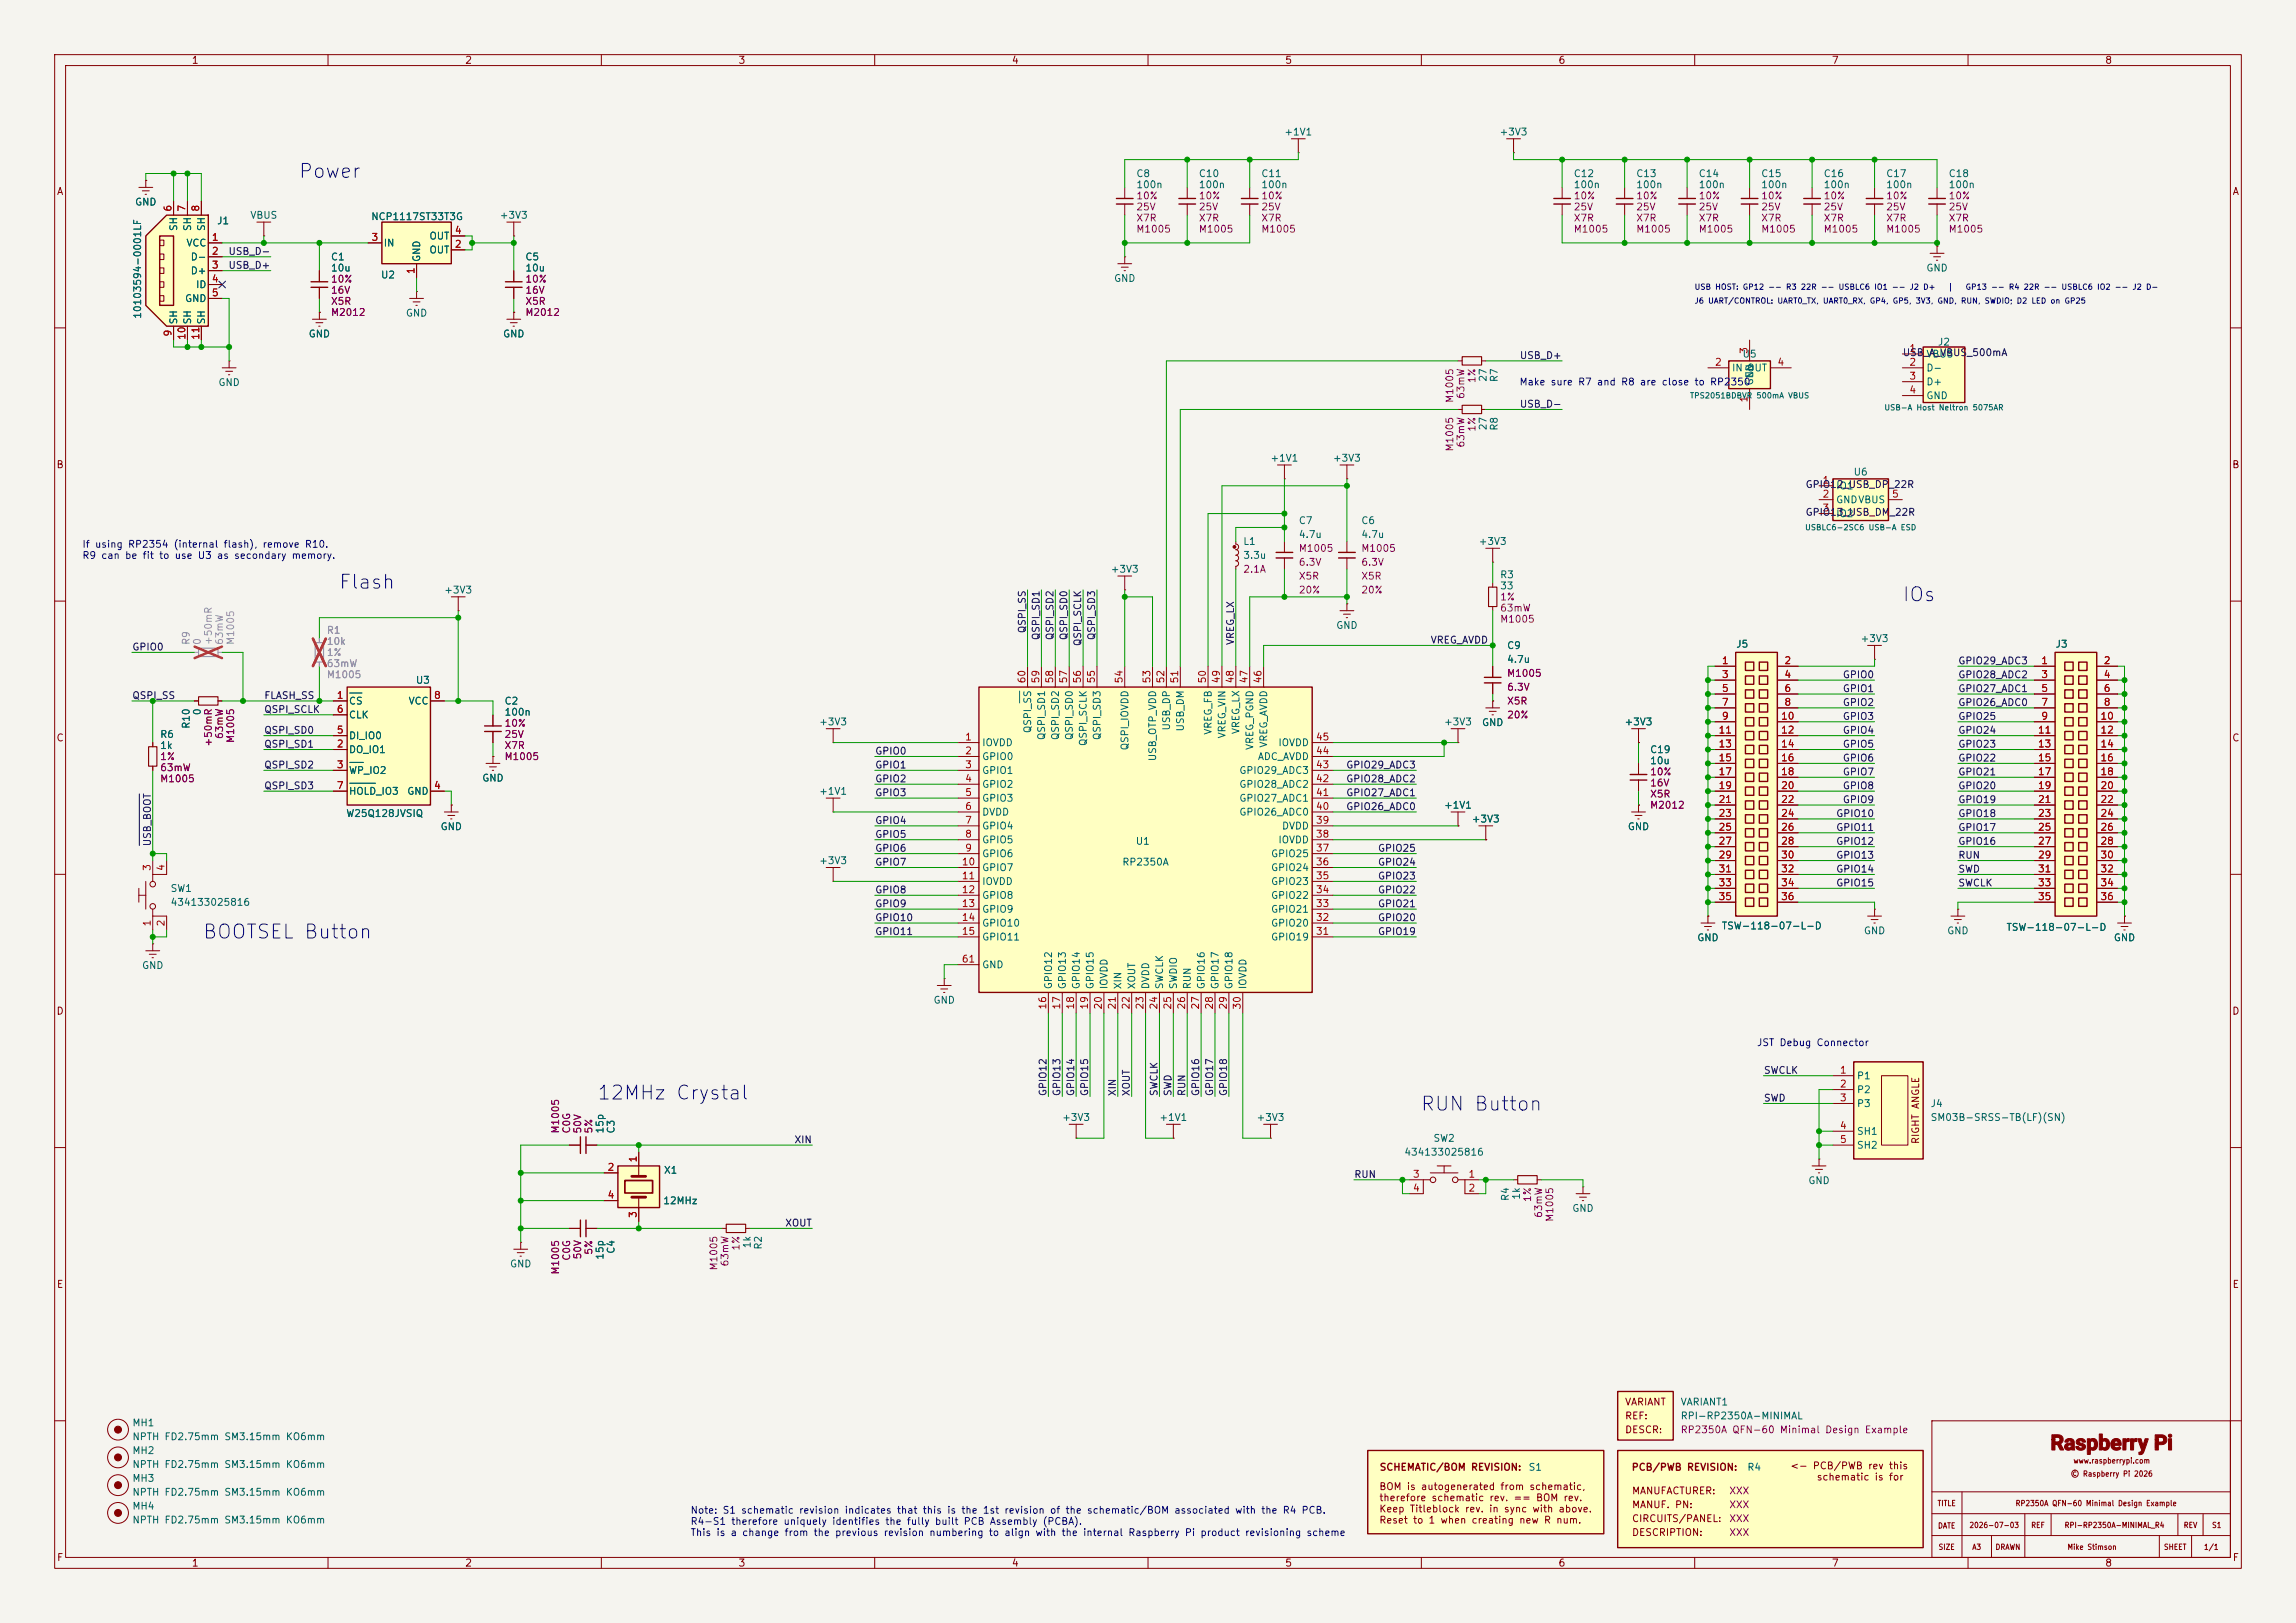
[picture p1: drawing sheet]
<svg xmlns="http://www.w3.org/2000/svg" width="420mm" height="297mm" viewBox="0 0 420 297" stroke-linecap="round" stroke-linejoin="round" font-family="sans-serif">
<defs><g id="words">
<g font-size="2.5" fill="#0000c2">
<text x="54.5" y="33.2">Power</text>
<text x="61.8" y="108.4">Flash</text>
<text x="347.8" y="110.7">IOs</text>
<text x="36.9" y="172.4">BOOTSEL Button</text>
<text x="109.1" y="201.9">12MHz Crystal</text>
<text x="259.7" y="203.9">RUN Button</text>
</g>
<g font-size="1.3" fill="#840000">
<text x="35" y="12">1</text>
<text x="85" y="12">2</text>
<text x="135" y="12">3</text>
<text x="185" y="12">4</text>
<text x="235" y="12">5</text>
<text x="285" y="12">6</text>
<text x="335" y="12">7</text>
<text x="385" y="12">8</text>
<text x="10.3" y="36">A</text>
<text x="408.3" y="36">A</text>
<text x="10.2" y="86">B</text>
<text x="408.2" y="86">B</text>
<text x="10.2" y="136">C</text>
<text x="408.2" y="136">C</text>
<text x="10.2" y="186">D</text>
<text x="408.2" y="186">D</text>
<text x="351.4" y="209.5" transform="rotate(-90 351.4 209.5)">RIGHT ANGLE</text>
<text x="10.3" y="236">E</text>
<text x="408.3" y="236">E</text>
<text x="297.2" y="257.5">VARIANT</text>
<text x="297.2" y="260">REF:</text>
<text x="297.2" y="262.6">DESCR:</text>
<text x="252.3" y="269.4">SCHEMATIC/BOM REVISION:</text>
<text x="298.4" y="269.4">PCB/PWB REVISION:</text>
<text x="327.4" y="269.2">&lt;- PCB/PWB rev this</text>
<text x="252.2" y="273">BOM is autogenerated from schematic,</text>
<text x="252.2" y="275">therefore schematic rev. == BOM rev.</text>
<text x="298.4" y="273.8">MANUFACTURER:</text>
<text x="332.2" y="271.2">schematic is for</text>
<text x="252.2" y="277.1">Keep Titleblock rev. in sync with above.</text>
<text x="252.2" y="279.1">Reset to 1 when creating new R num.</text>
<text x="298.4" y="276.3">MANUF. PN:</text>
<text x="298.4" y="278.8">CIRCUITS/PANEL:</text>
<text x="298.4" y="281.4">DESCRIPTION:</text>
<text x="10.3" y="286">F</text>
<text x="35" y="287">1</text>
<text x="85" y="287">2</text>
<text x="135" y="287">3</text>
<text x="185" y="287">4</text>
<text x="235" y="287">5</text>
<text x="285" y="287">6</text>
<text x="335" y="287">7</text>
<text x="385" y="287">8</text>
<text x="408.3" y="286">F</text>
</g>
<g font-size="1.3" fill="#006464">
<text x="234.8" y="25.1">+1V1</text>
<text x="274.2" y="25.1">+3V3</text>
<text x="207.8" y="32.7">C8</text>
<text x="207.8" y="34.7">100n</text>
<text x="219.2" y="32.7">C10</text>
<text x="219.2" y="34.7">100n</text>
<text x="230.6" y="32.7">C11</text>
<text x="230.6" y="34.7">100n</text>
<text x="287.8" y="32.7">C12</text>
<text x="287.8" y="34.7">100n</text>
<text x="299.2" y="32.7">C13</text>
<text x="299.2" y="34.7">100n</text>
<text x="310.6" y="32.7">C14</text>
<text x="310.6" y="34.7">100n</text>
<text x="322.1" y="32.7">C15</text>
<text x="322.1" y="34.7">100n</text>
<text x="333.5" y="32.7">C16</text>
<text x="333.5" y="34.7">100n</text>
<text x="344.9" y="32.7">C17</text>
<text x="344.9" y="34.7">100n</text>
<text x="356.3" y="32.7">C18</text>
<text x="356.3" y="34.7">100n</text>
<text x="24.6" y="37.9">GND</text>
<text x="39.6" y="41.3">J1</text>
<text x="45.7" y="40.3">VBUS</text>
<text x="67.8" y="40.6">NCP1117ST33T3G</text>
<text x="91.3" y="40.3">+3V3</text>
<text x="32.7" y="42.4" transform="rotate(-90 32.7 42.4)">SH</text>
<text x="34" y="45.4">VCC</text>
<text x="34.8" y="48">D-</text>
<text x="35.3" y="42.4" transform="rotate(-90 35.3 42.4)">SH</text>
<text x="37.8" y="42.4" transform="rotate(-90 37.8 42.4)">SH</text>
<text x="60.4" y="48">C1</text>
<text x="70.1" y="45.4">IN</text>
<text x="78.4" y="46.7">OUT</text>
<text x="78.4" y="44.1">OUT</text>
<text x="96" y="48">C5</text>
<text x="34.8" y="50.5">D+</text>
<text x="35.7" y="53">ID</text>
<text x="60.4" y="50">10u</text>
<text x="69.6" y="51.3">U2</text>
<text x="77.2" y="48" transform="rotate(-90 77.2 48)">GND</text>
<text x="96" y="50">10u</text>
<text x="203.7" y="51.9">GND</text>
<text x="352.3" y="50">GND</text>
<text x="26.1" y="58.4" transform="rotate(-90 26.1 58.4)">10103594-0001LF</text>
<text x="32.7" y="59.5" transform="rotate(-90 32.7 59.5)">SH</text>
<text x="33.7" y="55.6">GND</text>
<text x="35.3" y="59.5" transform="rotate(-90 35.3 59.5)">SH</text>
<text x="37.8" y="59.5" transform="rotate(-90 37.8 59.5)">SH</text>
<text x="74.1" y="58.2">GND</text>
<text x="56.4" y="62.1">GND</text>
<text x="91.9" y="62.1">GND</text>
<text x="318.6" y="65.7">U5</text>
<text x="352.3" y="65.7">VBUS</text>
<text x="354.4" y="63.5">J2</text>
<text x="39.8" y="70.9">GND</text>
<text x="272.2" y="70" transform="rotate(-90 272.2 70)">27</text>
<text x="274.3" y="70" transform="rotate(-90 274.3 70)">R7</text>
<text x="316.7" y="68.3">IN OUT</text>
<text x="321" y="70.6" transform="rotate(-90 321 70.6)">GND</text>
<text x="321" y="69.3" transform="rotate(-90 321 69.3)">EN</text>
<text x="352.3" y="68.3">D-</text>
<text x="352.3" y="70.8">D+</text>
<text x="352.3" y="73.4">GND</text>
<text x="272.2" y="78.9" transform="rotate(-90 272.2 78.9)">27</text>
<text x="274.3" y="78.9" transform="rotate(-90 274.3 78.9)">R8</text>
<text x="232.3" y="84.8">+1V1</text>
<text x="243.7" y="84.8">+3V3</text>
<text x="335.8" y="89.9">IO1</text>
<text x="339" y="87.3">U6</text>
<text x="335.8" y="92.4">GNDVBUS</text>
<text x="335.8" y="94.9">IO2</text>
<text x="227.3" y="100">L1</text>
<text x="237.5" y="96.2">C7</text>
<text x="237.5" y="98.8">4.7u</text>
<text x="248.9" y="96.2">C6</text>
<text x="248.9" y="98.8">4.7u</text>
<text x="270.4" y="100">+3V3</text>
<text x="203.1" y="105.1">+3V3</text>
<text x="227.3" y="102.6">3.3u</text>
<text x="274.3" y="106.1">R3</text>
<text x="81.2" y="108.9">+3V3</text>
<text x="274.3" y="108.2">33</text>
<text x="244.3" y="115.4">GND</text>
<text x="275.6" y="119.1">C9</text>
<text x="317.5" y="118.8">J5</text>
<text x="340.2" y="117.8">+3V3</text>
<text x="375.9" y="118.8">J3</text>
<text x="76" y="125.4">U3</text>
<text x="275.6" y="121.6">4.7u</text>
<text x="37" y="131" transform="rotate(-90 37 131)">0</text>
<text x="63.7" y="129.2">CS</text>
<text x="63.7" y="131.8">CLK</text>
<text x="74.6" y="129.2">VCC</text>
<text x="92.2" y="129.2">C2</text>
<text x="92.2" y="131.3">100n</text>
<text x="29.2" y="135.3">R6</text>
<text x="29.2" y="137.4">1k</text>
<text x="35" y="133.5" transform="rotate(-90 35 133.5)">R10</text>
<text x="63.7" y="135.6">DI_IO0</text>
<text x="149.7" y="133">+3V3</text>
<text x="179.6" y="136.9">IOVDD</text>
<text x="188.9" y="134.3" transform="rotate(-90 188.9 134.3)">QSPI_SS</text>
<text x="191.5" y="135.5" transform="rotate(-90 191.5 135.5)">QSPI_SD1</text>
<text x="194" y="135.5" transform="rotate(-90 194 135.5)">QSPI_SD2</text>
<text x="196.5" y="135.5" transform="rotate(-90 196.5 135.5)">QSPI_SD0</text>
<text x="199.1" y="136.6" transform="rotate(-90 199.1 136.6)">QSPI_SCLK</text>
<text x="201.6" y="135.5" transform="rotate(-90 201.6 135.5)">QSPI_SD3</text>
<text x="206.7" y="137.4" transform="rotate(-90 206.7 137.4)">QSPI_IOVDD</text>
<text x="214.3" y="133.8" transform="rotate(-90 214.3 133.8)">USB_DP</text>
<text x="216.9" y="134" transform="rotate(-90 216.9 134)">USB_DM</text>
<text x="221.9" y="134.6" transform="rotate(-90 221.9 134.6)">VREG_FB</text>
<text x="224.5" y="135.2" transform="rotate(-90 224.5 135.2)">VREG_VIN</text>
<text x="227" y="134.4" transform="rotate(-90 227 134.4)">VREG_LX</text>
<text x="229.6" y="137.4" transform="rotate(-90 229.6 137.4)">VREG_PGND</text>
<text x="232.1" y="136.9" transform="rotate(-90 232.1 136.9)">VREG_AVDD</text>
<text x="233.7" y="136.9">IOVDD</text>
<text x="264" y="133">+3V3</text>
<text x="271" y="133.2">GND</text>
<text x="297.1" y="133">+3V3</text>
<text x="63.7" y="138.1">DO_IO1</text>
<text x="63.7" y="141.9">WP_IO2</text>
<text x="88.1" y="143.3">GND</text>
<text x="179.6" y="139.4">GPIO0</text>
<text x="179.6" y="141.9">GPIO1</text>
<text x="211.8" y="139.4" transform="rotate(-90 211.8 139.4)">USB_OTP_VDD</text>
<text x="226.6" y="141.9">GPIO29_ADC3</text>
<text x="230" y="139.4">ADC_AVDD</text>
<text x="301.7" y="138.1">C19</text>
<text x="301.7" y="140.2">10u</text>
<text x="63.2" y="149.8">W25Q128JVSIQ</text>
<text x="63.7" y="145.7">HOLD_IO3</text>
<text x="74.4" y="145.7">GND</text>
<text x="149.7" y="145.7">+1V1</text>
<text x="179.6" y="144.5">GPIO2</text>
<text x="179.6" y="147">GPIO3</text>
<text x="179.6" y="149.6">DVDD</text>
<text x="226.6" y="149.6">GPIO26_ADC0</text>
<text x="226.6" y="147">GPIO27_ADC1</text>
<text x="226.6" y="144.5">GPIO28_ADC2</text>
<text x="264" y="148.3">+1V1</text>
<text x="80.5" y="152.2">GND</text>
<text x="179.6" y="152.1">GPIO4</text>
<text x="179.6" y="154.6">GPIO5</text>
<text x="207.6" y="154.9">U1</text>
<text x="233.7" y="154.6">IOVDD</text>
<text x="234.4" y="152.1">DVDD</text>
<text x="269.1" y="150.8">+3V3</text>
<text x="297.7" y="152.2">GND</text>
<text x="149.7" y="158.4">+3V3</text>
<text x="179.6" y="157.2">GPIO6</text>
<text x="179.6" y="159.7">GPIO7</text>
<text x="205.2" y="158.7">RP2350A</text>
<text x="232.4" y="159.7">GPIO24</text>
<text x="232.4" y="157.2">GPIO25</text>
<text x="31.1" y="163.5">SW1</text>
<text x="31.1" y="166.1">434133025816</text>
<text x="179.6" y="162.3">IOVDD</text>
<text x="179.6" y="164.8">GPIO8</text>
<text x="179.6" y="167.3">GPIO9</text>
<text x="232.4" y="167.3">GPIO21</text>
<text x="232.4" y="164.8">GPIO22</text>
<text x="232.4" y="162.3">GPIO23</text>
<text x="179.6" y="169.9">GPIO10</text>
<text x="179.6" y="172.4">GPIO11</text>
<text x="232.4" y="172.4">GPIO19</text>
<text x="232.4" y="169.9">GPIO20</text>
<text x="310.4" y="172.5">GND</text>
<text x="314.8" y="170.4">TSW-118-07-L-D</text>
<text x="340.8" y="171.3">GND</text>
<text x="356.1" y="171.3">GND</text>
<text x="366.9" y="170.6">TSW-118-07-L-D</text>
<text x="386.6" y="172.5">GND</text>
<text x="25.9" y="177.6">GND</text>
<text x="179.6" y="177.5">GND</text>
<text x="170.7" y="184">GND</text>
<text x="192.7" y="181.1" transform="rotate(-90 192.7 181.1)">GPIO12</text>
<text x="195.3" y="181.1" transform="rotate(-90 195.3 181.1)">GPIO13</text>
<text x="197.8" y="181.1" transform="rotate(-90 197.8 181.1)">GPIO14</text>
<text x="200.4" y="181.1" transform="rotate(-90 200.4 181.1)">GPIO15</text>
<text x="202.9" y="181.1" transform="rotate(-90 202.9 181.1)">IOVDD</text>
<text x="205.4" y="181.1" transform="rotate(-90 205.4 181.1)">XIN</text>
<text x="208" y="181.1" transform="rotate(-90 208 181.1)">XOUT</text>
<text x="210.5" y="181.1" transform="rotate(-90 210.5 181.1)">DVDD</text>
<text x="213.1" y="181.1" transform="rotate(-90 213.1 181.1)">SWCLK</text>
<text x="215.6" y="181.1" transform="rotate(-90 215.6 181.1)">SWDIO</text>
<text x="218.1" y="181.1" transform="rotate(-90 218.1 181.1)">RUN</text>
<text x="220.7" y="181.1" transform="rotate(-90 220.7 181.1)">GPIO16</text>
<text x="223.2" y="181.1" transform="rotate(-90 223.2 181.1)">GPIO17</text>
<text x="225.8" y="181.1" transform="rotate(-90 225.8 181.1)">GPIO18</text>
<text x="228.3" y="181.1" transform="rotate(-90 228.3 181.1)">IOVDD</text>
<text x="339.6" y="197.8">P1</text>
<text x="339.6" y="200.4">P2</text>
<text x="339.6" y="202.9">P3</text>
<text x="353" y="202.9">J4</text>
<text x="110.7" y="207.5" transform="rotate(-90 110.7 207.5)">15p</text>
<text x="112.7" y="207.5" transform="rotate(-90 112.7 207.5)">C3</text>
<text x="194.2" y="205.4">+3V3</text>
<text x="212" y="205.4">+1V1</text>
<text x="229.7" y="205.4">+3V3</text>
<text x="262.1" y="209.2">SW2</text>
<text x="339.6" y="208">SH1</text>
<text x="353" y="205.4">SM03B-SRSS-TB(LF)(SN)</text>
<text x="121.3" y="215.1">X1</text>
<text x="256.8" y="211.8">434133025816</text>
<text x="339.6" y="210.5">SH2</text>
<text x="121.2" y="220.7">12MHz</text>
<text x="276.3" y="219.9" transform="rotate(-90 276.3 219.9)">R4</text>
<text x="278.3" y="219.6" transform="rotate(-90 278.3 219.6)">1k</text>
<text x="330.7" y="217">GND</text>
<text x="287.5" y="222.1">GND</text>
<text x="93.2" y="232.2">GND</text>
<text x="110.7" y="230.6" transform="rotate(-90 110.7 230.6)">15p</text>
<text x="112.7" y="229.5" transform="rotate(-90 112.7 229.5)">C4</text>
<text x="137.6" y="228.5" transform="rotate(-90 137.6 228.5)">1k</text>
<text x="139.6" y="228.8" transform="rotate(-90 139.6 228.8)">R2</text>
<text x="307.3" y="257.5">VARIANT1</text>
<text x="24.1" y="261.3">MH1</text>
<text x="24.1" y="263.9">NPTH FD2.75mm SM3.15mm KO6mm</text>
<text x="307.3" y="260">RPI-RP2350A-MINIMAL</text>
<text x="24.1" y="266.4">MH2</text>
<text x="24.1" y="268.9">NPTH FD2.75mm SM3.15mm KO6mm</text>
<text x="279.5" y="269.4">S1</text>
<text x="319.5" y="269.4">R4</text>
<text x="24.1" y="271.5">MH3</text>
<text x="24.1" y="274">NPTH FD2.75mm SM3.15mm KO6mm</text>
<text x="24.1" y="276.6">MH4</text>
<text x="24.1" y="279.1">NPTH FD2.75mm SM3.15mm KO6mm</text>
</g>
<g font-size="1.3" fill="#a90000">
<text x="31.7" y="38.8" transform="rotate(-90 31.7 38.8)">6</text>
<text x="34.2" y="38.8" transform="rotate(-90 34.2 38.8)">7</text>
<text x="36.7" y="38.8" transform="rotate(-90 36.7 38.8)">8</text>
<text x="38.6" y="44.4">1</text>
<text x="38.6" y="46.9">2</text>
<text x="67.8" y="44.4">3</text>
<text x="83.1" y="45.6">2</text>
<text x="83.1" y="43.1">4</text>
<text x="38.6" y="49.4">3</text>
<text x="38.6" y="52">4</text>
<text x="76.1" y="50.3" transform="rotate(-90 76.1 50.3)">1</text>
<text x="38.6" y="54.5">5</text>
<text x="31.7" y="61.7" transform="rotate(-90 31.7 61.7)">9</text>
<text x="34.2" y="62.3" transform="rotate(-90 34.2 62.3)">10</text>
<text x="36.7" y="62.3" transform="rotate(-90 36.7 62.3)">11</text>
<text x="320" y="64.9" transform="rotate(-90 320 64.9)">3</text>
<text x="349.2" y="64.7">1</text>
<text x="313.6" y="67.2">2</text>
<text x="325" y="67.2">4</text>
<text x="349.2" y="67.2">2</text>
<text x="349.2" y="69.8">3</text>
<text x="320" y="73.8" transform="rotate(-90 320 73.8)">1</text>
<text x="349.2" y="72.3">4</text>
<text x="333.3" y="88.8">1</text>
<text x="333.3" y="91.4">2</text>
<text x="333.3" y="93.9">3</text>
<text x="346" y="91.4">5</text>
<text x="187.9" y="125.2" transform="rotate(-90 187.9 125.2)">60</text>
<text x="190.4" y="125.2" transform="rotate(-90 190.4 125.2)">59</text>
<text x="193" y="125.2" transform="rotate(-90 193 125.2)">58</text>
<text x="195.5" y="125.2" transform="rotate(-90 195.5 125.2)">57</text>
<text x="198" y="125.2" transform="rotate(-90 198 125.2)">56</text>
<text x="200.6" y="125.2" transform="rotate(-90 200.6 125.2)">55</text>
<text x="205.7" y="125.2" transform="rotate(-90 205.7 125.2)">54</text>
<text x="210.7" y="125.2" transform="rotate(-90 210.7 125.2)">53</text>
<text x="213.3" y="125.2" transform="rotate(-90 213.3 125.2)">52</text>
<text x="215.8" y="125.2" transform="rotate(-90 215.8 125.2)">51</text>
<text x="220.9" y="125.2" transform="rotate(-90 220.9 125.2)">50</text>
<text x="223.4" y="125.2" transform="rotate(-90 223.4 125.2)">49</text>
<text x="226" y="125.2" transform="rotate(-90 226 125.2)">48</text>
<text x="228.5" y="125.2" transform="rotate(-90 228.5 125.2)">47</text>
<text x="231.1" y="125.2" transform="rotate(-90 231.1 125.2)">46</text>
<text x="314.9" y="121.8">1</text>
<text x="314.9" y="124.4">3</text>
<text x="326.3" y="121.8">2</text>
<text x="326.3" y="124.4">4</text>
<text x="373.3" y="121.8">1</text>
<text x="373.3" y="124.4">3</text>
<text x="384.7" y="121.8">2</text>
<text x="384.7" y="124.4">4</text>
<text x="61.5" y="128.2">1</text>
<text x="61.5" y="130.7">6</text>
<text x="79.3" y="128.2">8</text>
<text x="314.9" y="126.9">5</text>
<text x="314.9" y="129.5">7</text>
<text x="314.9" y="132">9</text>
<text x="325.7" y="132">10</text>
<text x="326.3" y="126.9">6</text>
<text x="326.3" y="129.5">8</text>
<text x="373.3" y="126.9">5</text>
<text x="373.3" y="129.5">7</text>
<text x="373.3" y="132">9</text>
<text x="384.1" y="132">10</text>
<text x="384.7" y="126.9">6</text>
<text x="384.7" y="129.5">8</text>
<text x="61.5" y="137.1">2</text>
<text x="61.5" y="134.5">5</text>
<text x="176.4" y="135.8">1</text>
<text x="240.6" y="135.8">45</text>
<text x="314.3" y="134.5">11</text>
<text x="314.3" y="137.1">13</text>
<text x="325.7" y="134.5">12</text>
<text x="325.7" y="137.1">14</text>
<text x="372.7" y="134.5">11</text>
<text x="372.7" y="137.1">13</text>
<text x="384.1" y="134.5">12</text>
<text x="384.1" y="137.1">14</text>
<text x="61.5" y="140.9">3</text>
<text x="176.4" y="138.3">2</text>
<text x="176.4" y="140.9">3</text>
<text x="176.4" y="143.4">4</text>
<text x="240.6" y="143.4">42</text>
<text x="240.6" y="140.9">43</text>
<text x="240.6" y="138.3">44</text>
<text x="314.3" y="139.6">15</text>
<text x="314.3" y="142.2">17</text>
<text x="325.7" y="139.6">16</text>
<text x="325.7" y="142.2">18</text>
<text x="372.7" y="139.6">15</text>
<text x="372.7" y="142.2">17</text>
<text x="384.1" y="139.6">16</text>
<text x="384.1" y="142.2">18</text>
<text x="61.5" y="144.7">7</text>
<text x="79.3" y="144.7">4</text>
<text x="176.4" y="146">5</text>
<text x="176.4" y="148.5">6</text>
<text x="240.6" y="148.5">40</text>
<text x="240.6" y="146">41</text>
<text x="314.3" y="144.7">19</text>
<text x="314.3" y="147.2">21</text>
<text x="314.3" y="149.8">23</text>
<text x="325.7" y="144.7">20</text>
<text x="325.7" y="147.2">22</text>
<text x="325.7" y="149.8">24</text>
<text x="372.7" y="144.7">19</text>
<text x="372.7" y="147.2">21</text>
<text x="372.7" y="149.8">23</text>
<text x="384.1" y="144.7">20</text>
<text x="384.1" y="147.2">22</text>
<text x="384.1" y="149.8">24</text>
<text x="176.4" y="151">7</text>
<text x="176.4" y="153.6">8</text>
<text x="240.6" y="153.6">38</text>
<text x="240.6" y="151">39</text>
<text x="314.3" y="152.3">25</text>
<text x="314.3" y="154.9">27</text>
<text x="325.7" y="152.3">26</text>
<text x="325.7" y="154.9">28</text>
<text x="372.7" y="152.3">25</text>
<text x="372.7" y="154.9">27</text>
<text x="384.1" y="152.3">26</text>
<text x="384.1" y="154.9">28</text>
<text x="27.9" y="159.5" transform="rotate(-90 27.9 159.5)">3</text>
<text x="30.4" y="159.5" transform="rotate(-90 30.4 159.5)">4</text>
<text x="175.8" y="158.7">10</text>
<text x="175.8" y="161.2">11</text>
<text x="176.4" y="156.1">9</text>
<text x="240.6" y="161.2">35</text>
<text x="240.6" y="158.7">36</text>
<text x="240.6" y="156.1">37</text>
<text x="314.3" y="157.4">29</text>
<text x="314.3" y="159.9">31</text>
<text x="325.7" y="157.4">30</text>
<text x="325.7" y="159.9">32</text>
<text x="372.7" y="157.4">29</text>
<text x="372.7" y="159.9">31</text>
<text x="384.1" y="157.4">30</text>
<text x="384.1" y="159.9">32</text>
<text x="175.8" y="163.7">12</text>
<text x="175.8" y="166.3">13</text>
<text x="240.6" y="166.3">33</text>
<text x="240.6" y="163.7">34</text>
<text x="314.3" y="162.5">33</text>
<text x="314.3" y="165">35</text>
<text x="325.7" y="162.5">34</text>
<text x="325.7" y="165">36</text>
<text x="372.7" y="162.5">33</text>
<text x="372.7" y="165">35</text>
<text x="384.1" y="162.5">34</text>
<text x="384.1" y="165">36</text>
<text x="27.9" y="169.6" transform="rotate(-90 27.9 169.6)">1</text>
<text x="30.4" y="169.6" transform="rotate(-90 30.4 169.6)">2</text>
<text x="175.8" y="168.8">14</text>
<text x="175.8" y="171.4">15</text>
<text x="240.6" y="171.4">31</text>
<text x="240.6" y="168.8">32</text>
<text x="175.8" y="176.4">61</text>
<text x="191.7" y="184.9" transform="rotate(-90 191.7 184.9)">16</text>
<text x="194.2" y="184.9" transform="rotate(-90 194.2 184.9)">17</text>
<text x="196.8" y="184.9" transform="rotate(-90 196.8 184.9)">18</text>
<text x="199.3" y="184.9" transform="rotate(-90 199.3 184.9)">19</text>
<text x="201.8" y="184.9" transform="rotate(-90 201.8 184.9)">20</text>
<text x="204.4" y="184.9" transform="rotate(-90 204.4 184.9)">21</text>
<text x="206.9" y="184.9" transform="rotate(-90 206.9 184.9)">22</text>
<text x="209.5" y="184.9" transform="rotate(-90 209.5 184.9)">23</text>
<text x="212" y="184.9" transform="rotate(-90 212 184.9)">24</text>
<text x="214.5" y="184.9" transform="rotate(-90 214.5 184.9)">25</text>
<text x="217.1" y="184.9" transform="rotate(-90 217.1 184.9)">26</text>
<text x="219.6" y="184.9" transform="rotate(-90 219.6 184.9)">27</text>
<text x="222.2" y="184.9" transform="rotate(-90 222.2 184.9)">28</text>
<text x="224.7" y="184.9" transform="rotate(-90 224.7 184.9)">29</text>
<text x="227.2" y="184.9" transform="rotate(-90 227.2 184.9)">30</text>
<text x="336.5" y="196.8">1</text>
<text x="336.5" y="199.3">2</text>
<text x="336.5" y="201.8">3</text>
<text x="336.5" y="206.9">4</text>
<text x="336.5" y="209.5">5</text>
<text x="111" y="214.5">2</text>
<text x="116.8" y="212.8" transform="rotate(-90 116.8 212.8)">1</text>
<text x="258.3" y="215.8">3</text>
<text x="268.5" y="215.8">1</text>
<text x="111" y="219.6">4</text>
<text x="258.3" y="218.4">4</text>
<text x="268.5" y="218.4">2</text>
<text x="116.8" y="223" transform="rotate(-90 116.8 223)">3</text>
</g>
<g font-size="1.3" fill="#840084">
<text x="207.8" y="38.8">25V</text>
<text x="207.8" y="40.8">X7R</text>
<text x="207.8" y="36.8">10%</text>
<text x="219.2" y="38.8">25V</text>
<text x="219.2" y="40.8">X7R</text>
<text x="219.2" y="36.8">10%</text>
<text x="230.6" y="38.8">25V</text>
<text x="230.6" y="40.8">X7R</text>
<text x="230.6" y="36.8">10%</text>
<text x="287.8" y="38.8">25V</text>
<text x="287.8" y="40.8">X7R</text>
<text x="287.8" y="36.8">10%</text>
<text x="299.2" y="38.8">25V</text>
<text x="299.2" y="40.8">X7R</text>
<text x="299.2" y="36.8">10%</text>
<text x="310.6" y="38.8">25V</text>
<text x="310.6" y="40.8">X7R</text>
<text x="310.6" y="36.8">10%</text>
<text x="322.1" y="38.8">25V</text>
<text x="322.1" y="40.8">X7R</text>
<text x="322.1" y="36.8">10%</text>
<text x="333.5" y="38.8">25V</text>
<text x="333.5" y="40.8">X7R</text>
<text x="333.5" y="36.8">10%</text>
<text x="344.9" y="38.8">25V</text>
<text x="344.9" y="40.8">X7R</text>
<text x="344.9" y="36.8">10%</text>
<text x="356.3" y="38.8">25V</text>
<text x="356.3" y="40.8">X7R</text>
<text x="356.3" y="36.8">10%</text>
<text x="207.8" y="42.9">M1005</text>
<text x="219.2" y="42.9">M1005</text>
<text x="230.6" y="42.9">M1005</text>
<text x="287.8" y="42.9">M1005</text>
<text x="299.2" y="42.9">M1005</text>
<text x="310.6" y="42.9">M1005</text>
<text x="322.1" y="42.9">M1005</text>
<text x="333.5" y="42.9">M1005</text>
<text x="344.9" y="42.9">M1005</text>
<text x="356.3" y="42.9">M1005</text>
<text x="60.4" y="52">10%</text>
<text x="96" y="52">10%</text>
<text x="60.4" y="58.1">M2012</text>
<text x="60.4" y="54">16V</text>
<text x="60.4" y="56.1">X5R</text>
<text x="96" y="58.1">M2012</text>
<text x="96" y="54">16V</text>
<text x="96" y="56.1">X5R</text>
<text x="270.2" y="70.2" transform="rotate(-90 270.2 70.2)">1%</text>
<text x="266.1" y="73.8" transform="rotate(-90 266.1 73.8)">M1005</text>
<text x="268.2" y="73.1" transform="rotate(-90 268.2 73.1)">63mW</text>
<text x="266.1" y="82.7" transform="rotate(-90 266.1 82.7)">M1005</text>
<text x="268.2" y="82" transform="rotate(-90 268.2 82)">63mW</text>
<text x="270.2" y="79.1" transform="rotate(-90 270.2 79.1)">1%</text>
<text x="237.5" y="101.3">M1005</text>
<text x="248.9" y="101.3">M1005</text>
<text x="227.3" y="105.1">2.1A</text>
<text x="237.5" y="103.8">6.3V</text>
<text x="237.5" y="106.4">X5R</text>
<text x="248.9" y="103.8">6.3V</text>
<text x="248.9" y="106.4">X5R</text>
<text x="237.5" y="108.9">20%</text>
<text x="248.9" y="108.9">20%</text>
<text x="274.3" y="112.2">63mW</text>
<text x="274.3" y="110.2">1%</text>
<text x="274.3" y="114.2">M1005</text>
<text x="275.6" y="124.2">M1005</text>
<text x="275.6" y="126.7">6.3V</text>
<text x="275.6" y="129.2">X5R</text>
<text x="275.6" y="131.8">20%</text>
<text x="39.1" y="136.7" transform="rotate(-90 39.1 136.7)">+50mR</text>
<text x="41.1" y="135.3" transform="rotate(-90 41.1 135.3)">63mW</text>
<text x="43.1" y="136.1" transform="rotate(-90 43.1 136.1)">M1005</text>
<text x="92.2" y="135.3">25V</text>
<text x="92.2" y="137.4">X7R</text>
<text x="92.2" y="133.3">10%</text>
<text x="29.2" y="141.4">63mW</text>
<text x="29.2" y="139.4">1%</text>
<text x="29.2" y="143.5">M1005</text>
<text x="92.2" y="139.4">M1005</text>
<text x="301.7" y="142.2">10%</text>
<text x="301.7" y="148.3">M2012</text>
<text x="301.7" y="144.2">16V</text>
<text x="301.7" y="146.3">X5R</text>
<text x="102.6" y="207.5" transform="rotate(-90 102.6 207.5)">M1005</text>
<text x="104.6" y="207.5" transform="rotate(-90 104.6 207.5)">C0G</text>
<text x="106.6" y="207.5" transform="rotate(-90 106.6 207.5)">50V</text>
<text x="108.7" y="207.5" transform="rotate(-90 108.7 207.5)">5%</text>
<text x="280.4" y="220.1" transform="rotate(-90 280.4 220.1)">1%</text>
<text x="282.4" y="223" transform="rotate(-90 282.4 223)">63mW</text>
<text x="284.4" y="223.7" transform="rotate(-90 284.4 223.7)">M1005</text>
<text x="102.6" y="233.3" transform="rotate(-90 102.6 233.3)">M1005</text>
<text x="104.6" y="230.8" transform="rotate(-90 104.6 230.8)">C0G</text>
<text x="106.6" y="230.6" transform="rotate(-90 106.6 230.6)">50V</text>
<text x="108.7" y="229.7" transform="rotate(-90 108.7 229.7)">5%</text>
<text x="131.5" y="232.6" transform="rotate(-90 131.5 232.6)">M1005</text>
<text x="133.6" y="231.9" transform="rotate(-90 133.6 231.9)">63mW</text>
<text x="135.6" y="229" transform="rotate(-90 135.6 229)">1%</text>
<text x="307.3" y="262.6">RP2350A QFN-60 Minimal Design Example</text>
<text x="316.2" y="273.8">XXX</text>
<text x="316.2" y="281.4">XXX</text>
<text x="316.2" y="276.3">XXX</text>
<text x="316.2" y="278.8">XXX</text>
</g>
<g font-size="1.3" fill="#0f0f0f">
<text x="41.7" y="47">USB_D-</text>
<text x="41.7" y="49.5">USB_D+</text>
<text x="348" y="65.5">USB_A_VBUS_500mA</text>
<text x="277.9" y="66">USB_D+</text>
<text x="277.9" y="74.9">USB_D-</text>
<text x="330.2" y="89.6">GPIO12_USB_DP_22R</text>
<text x="330.2" y="94.7">GPIO13_USB_DM_22R</text>
<text x="24.1" y="119.3">GPIO0</text>
<text x="187.9" y="116" transform="rotate(-90 187.9 116)">QSPI_SS</text>
<text x="190.5" y="117.2" transform="rotate(-90 190.5 117.2)">QSPI_SD1</text>
<text x="193" y="117.2" transform="rotate(-90 193 117.2)">QSPI_SD2</text>
<text x="195.5" y="117.2" transform="rotate(-90 195.5 117.2)">QSPI_SD0</text>
<text x="198.1" y="118.3" transform="rotate(-90 198.1 118.3)">QSPI_SCLK</text>
<text x="200.6" y="117.2" transform="rotate(-90 200.6 117.2)">QSPI_SD3</text>
<text x="226" y="118.1" transform="rotate(-90 226 118.1)">VREG_LX</text>
<text x="261.6" y="118.1">VREG_AVDD</text>
<text x="337" y="124.4">GPIO0</text>
<text x="358.1" y="121.9">GPIO29_ADC3</text>
<text x="358.1" y="124.4">GPIO28_ADC2</text>
<text x="24.1" y="128.2">QSPI_SS</text>
<text x="48.2" y="130.8">QSPI_SCLK</text>
<text x="48.2" y="128.2">FLASH_SS</text>
<text x="337" y="129.5">GPIO2</text>
<text x="337" y="127">GPIO1</text>
<text x="358.1" y="129.5">GPIO26_ADC0</text>
<text x="358.1" y="127">GPIO27_ADC1</text>
<text x="48.2" y="134.6">QSPI_SD0</text>
<text x="48.2" y="137.1">QSPI_SD1</text>
<text x="337" y="132">GPIO3</text>
<text x="337" y="137.1">GPIO5</text>
<text x="337" y="134.6">GPIO4</text>
<text x="358.1" y="132">GPIO25</text>
<text x="358.1" y="137.1">GPIO23</text>
<text x="358.1" y="134.6">GPIO24</text>
<text x="48.2" y="140.9">QSPI_SD2</text>
<text x="160" y="138.4">GPIO0</text>
<text x="160" y="140.9">GPIO1</text>
<text x="160" y="143.5">GPIO2</text>
<text x="246.2" y="143.5">GPIO28_ADC2</text>
<text x="246.2" y="140.9">GPIO29_ADC3</text>
<text x="337" y="139.7">GPIO6</text>
<text x="337" y="142.2">GPIO7</text>
<text x="358.1" y="139.7">GPIO22</text>
<text x="358.1" y="142.2">GPIO21</text>
<text x="48.2" y="144.7">QSPI_SD3</text>
<text x="160" y="146">GPIO3</text>
<text x="246.2" y="148.6">GPIO26_ADC0</text>
<text x="246.2" y="146">GPIO27_ADC1</text>
<text x="335.8" y="149.8">GPIO10</text>
<text x="337" y="144.7">GPIO8</text>
<text x="337" y="147.3">GPIO9</text>
<text x="358.1" y="149.8">GPIO18</text>
<text x="358.1" y="147.3">GPIO19</text>
<text x="358.1" y="144.7">GPIO20</text>
<text x="27.9" y="155" transform="rotate(-90 27.9 155)">USB_BOOT</text>
<text x="160" y="151.1">GPIO4</text>
<text x="160" y="153.6">GPIO5</text>
<text x="335.8" y="154.9">GPIO12</text>
<text x="335.8" y="152.4">GPIO11</text>
<text x="358.1" y="152.4">GPIO17</text>
<text x="358.1" y="154.9">GPIO16</text>
<text x="160" y="158.7">GPIO7</text>
<text x="160" y="156.2">GPIO6</text>
<text x="252" y="158.7">GPIO24</text>
<text x="252" y="161.3">GPIO23</text>
<text x="252" y="156.2">GPIO25</text>
<text x="335.8" y="160">GPIO14</text>
<text x="335.8" y="157.4">GPIO13</text>
<text x="358.1" y="157.4">RUN</text>
<text x="358.1" y="160">SWD</text>
<text x="160" y="166.3">GPIO9</text>
<text x="160" y="163.8">GPIO8</text>
<text x="252" y="166.3">GPIO21</text>
<text x="252" y="163.8">GPIO22</text>
<text x="335.8" y="162.5">GPIO15</text>
<text x="358.1" y="162.5">SWCLK</text>
<text x="160" y="168.9">GPIO10</text>
<text x="160" y="171.4">GPIO11</text>
<text x="252" y="171.4">GPIO19</text>
<text x="252" y="168.9">GPIO20</text>
<text x="322.6" y="196.8">SWCLK</text>
<text x="191.7" y="200.7" transform="rotate(-90 191.7 200.7)">GPIO12</text>
<text x="194.3" y="200.7" transform="rotate(-90 194.3 200.7)">GPIO13</text>
<text x="196.8" y="200.7" transform="rotate(-90 196.8 200.7)">GPIO14</text>
<text x="199.4" y="200.7" transform="rotate(-90 199.4 200.7)">GPIO15</text>
<text x="204.4" y="200.7" transform="rotate(-90 204.4 200.7)">XIN</text>
<text x="207" y="200.7" transform="rotate(-90 207 200.7)">XOUT</text>
<text x="212.1" y="200.7" transform="rotate(-90 212.1 200.7)">SWCLK</text>
<text x="214.6" y="200.7" transform="rotate(-90 214.6 200.7)">SWD</text>
<text x="217.1" y="200.7" transform="rotate(-90 217.1 200.7)">RUN</text>
<text x="219.7" y="200.7" transform="rotate(-90 219.7 200.7)">GPIO16</text>
<text x="222.2" y="200.7" transform="rotate(-90 222.2 200.7)">GPIO17</text>
<text x="224.8" y="200.7" transform="rotate(-90 224.8 200.7)">GPIO18</text>
<text x="322.6" y="201.9">SWD</text>
<text x="145.2" y="209.5">XIN</text>
<text x="247.6" y="215.9">RUN</text>
<text x="143.5" y="224.8">XOUT</text>
</g>
<g font-size="1.3" fill="#0000c2">
<text x="277.8" y="70.8">Make sure R7 and R8 are close to RP2350</text>
<text x="15" y="100.5">If using RP2354 (internal flash), remove R10.</text>
<text x="15" y="102.6">R9 can be fit to use U3 as secondary memory.</text>
<text x="321.3" y="191.7">JST Debug Connector</text>
<text x="126.2" y="277.3">Note: S1 schematic revision indicates that this is the 1st revision of the schematic/BOM associated with the R4 PCB.</text>
<text x="126.2" y="279.4">R4-S1 therefore uniquely identifies the fully built PCB Assembly (PCBA).</text>
<text x="126.2" y="281.4">This is a change from the previous revision numbering to align with the internal Raspberry Pi product revisioning scheme</text>
</g>
<g font-size="1.3" fill="#939391">
<text x="35" y="118.1" transform="rotate(-90 35 118.1)">R9</text>
<text x="37" y="118.1" transform="rotate(-90 37 118.1)">0</text>
<text x="59.7" y="116.3">R1</text>
<text x="59.7" y="118.3">10k</text>
</g>
<g font-size="1.3" fill="#9c9b98">
<text x="39.1" y="118.1" transform="rotate(-90 39.1 118.1)">+50mR</text>
<text x="41.1" y="118.1" transform="rotate(-90 41.1 118.1)">63mW</text>
<text x="43.1" y="118.1" transform="rotate(-90 43.1 118.1)">M1005</text>
<text x="59.7" y="122.4">63mW</text>
<text x="59.7" y="120.3">1%</text>
<text x="59.7" y="124.4">M1005</text>
</g>
<g font-size="1" fill="#0000c2">
<text x="309.9" y="53.3">USB HOST: GP12 -- R3 22R -- USBLC6 IO1 -- J2 D+</text>
<text x="356.2" y="53.3">|</text>
<text x="359.5" y="53.3">GP13 -- R4 22R -- USBLC6 IO2 -- J2 D-</text>
<text x="309.9" y="55.8">J6 UART/CONTROL: UART0_TX, UART0_RX, GP4, GP5, 3V3, GND, RUN, SWDIO; D2 LED on GP25</text>
</g>
<g font-size="1" fill="#006464">
<text x="309" y="73.1">TPS2051BDBVR 500mA VBUS</text>
<text x="344.6" y="75.3">USB-A Host Neltron 5075AR</text>
<text x="330.1" y="97.3">USBLC6-2SC6 USB-A ESD</text>
</g>
<g font-size="1" fill="#840000">
<text x="379.2" y="268.1">www.raspberrypi.com</text>
<text x="354.3" y="275.9">TITLE</text>
<text x="368.6" y="275.9">RP2350A QFN-60 Minimal Design Example</text>
<text x="378.7" y="270.5">© Raspberry Pi 2026</text>
<text x="354.4" y="280">DATE</text>
<text x="360.2" y="279.9">2026-07-03</text>
<text x="371.5" y="279.9">REF</text>
<text x="377.6" y="279.9">RPI-RP2350A-MINIMAL_R4</text>
<text x="399.4" y="279.9">REV</text>
<text x="404.5" y="279.9">S1</text>
<text x="354.5" y="283.9">SIZE</text>
<text x="360.7" y="283.9">A3</text>
<text x="364.9" y="283.9">DRAWN</text>
<text x="378.1" y="283.9">Mike Stimson</text>
<text x="395.7" y="283.9">SHEET</text>
<text x="403.1" y="283.9">1/1</text>
</g>
</g></defs>
<path d="M0 0h420v297h-420z" fill="#f5f4ef" stroke="#f5f4ef" stroke-width=".18"/>
<g fill="none" stroke="#840000" stroke-width=".18">
<path d="M10 10h400v277h-400zM12 12h396v273h-396zM60 10v2M110 10v2M160 10v2M210 10v2M260 10v2M310 10v2M360 10v2M217.2 34.3v2M217.2 37.3v2.1M228.6 34.3v2"/>
<path d="M228.6 37.3v2.1M320 34.3v2M320 37.3v2.1M204.5 48.3h2.5M205.1 48.9h1.3M205.6 49.5h.3M205.7 47h.1M205.7 47v1.3M10 60h2M408 60h2M226.1 99.1v.5l.3 .1 .2 .4-.2 .3-.3 .2M233.7 85.1h2.5"/>
<path d="M234.9 87.6h.1M234.9 85.1v2.5M234.9 99.1v2M245.1 85.1h2.5M246.4 87.6h.1M246.4 85.1v2.5M246.4 99.1v2M10 110h2M204.5 105.4h2.5M205.7 108h.1M205.7 105.4v2.6M226.1 100.6l.3 .1 .1 .2v.5l-.4 .2 .3 .1 .2 .4-.2 .4-.3 .1 .3 .2 .2 .3-.2 .4-.3 .1v.5"/>
<path d="M234.9 102.1v2M245.1 111.8h2.5M245.7 112.4h1.3M246.3 113h.2M246.4 110.5h.1M246.4 102.1v2M246.4 110.5v1.3M408 110h2M88.9 139.7h2.5M90.2 138.4h.1M90.2 138.4v1.3M151.1 133.4h2.6"/>
<path d="M152.4 135.9h.1M152.4 133.4v2.5M10 160h2M89.5 140.3h1.3M90 141h.3M151.1 146.1h2.6M151.1 158.8h2.6M152.4 148.6h.1M152.4 146.1v2.5M152.4 158.8v2.5M408 160h2M152.4 161.3h.1"/>
<path d="M356.9 167.6h2.5M357.5 168.3h1.3M358 168.9h.3M358.1 166.4h.1M358.1 166.4v1.2M387.3 168.9h2.6M388 169.5h1.3M388.5 170.2h.2M388.6 167.6h.1M388.6 167.6v1.3M10 210h2M257.8 215.9h3.8"/>
<path d="M260.3 215.9v2.5h-2.5M261.6 214.6h5.1M262.9 213.4h2.5M264.2 213.4v1.2M266.7 215.9h3.8M268 215.9v2.5h2.5M276.9 215.9h.7M281.2 215.9h.7M288.3 218.4h2.5M288.9 219.1h1.3M289.4 219.7h.3M289.6 217.2h.1"/>
<path d="M289.6 217.2v1.2M408 210h2M10 260h2M353.4 260h54.6v25h-54.6zM353.4 273h54.6M353.4 277h54.6M358.9 273v12M370.4 277v8M375.2 277v4M398.4 277v4M403 277v4M408 260h2"/>
<path d="M60 285v2M110 285v2M160 285v2M210 285v2M260 285v2M310 285v2M353.4 281h54.6M360 285v2M364.3 281v4M395 281v4M400.9 281v4"/>
<circle cx="262.1" cy="215.9" r=".51"/>
<circle cx="266.2" cy="215.9" r=".51"/>
</g>
<g fill="#840000" stroke="#840000" stroke-width=".18">
<path d="M391.1 263.3h.5l.4 1.2 .2-.7a.48 .48 0 0 1 .2-.5 .48 .48 0 0 1 .5 0l-.1 .6a4.7 4.7 0 0 1-1.1 2.3l-.4-.1-.1-.4h.4l.2-.3z"/>
<path d="M381.8 263.3h.5l.1 .1a.81 .81 0 0 1 .9-.1 .81 .81 0 0 1 .4 .9 .85 .85 0 0 1-.3 1 .85 .85 0 0 1-1 0v.9h-.6v-2.2h.6v.4a.43 .43 0 0 0 .4 .6 .43 .43 0 0 0 .3-.6 .43 .43 0 0 0-.2-.5 .43 .43 0 0 0-.5 .1h-.6z"/>
<path d="M377.9 263.5a.92 .92 0 0 1 1.1-.2 .92 .92 0 0 1 .4 1.1l.1 1-.5-.1-.1-.1a.72 .72 0 0 1-.8 .2 .72 .72 0 0 1-.4-.7h.5a.33 .33 0 0 0 .4 .2 .33 .33 0 0 0 .3-.3v-.2a.43 .43 0 0 0-.7 .3h-.5a.85 .85 0 0 1 1.2-.6 .32 .32 0 0 0-.2-.4 .32 .32 0 0 0-.4 .2h-.6z"/>
<path d="M379.9 263.5a.88 .88 0 0 1 1.5 .4h-.5a.27 .27 0 0 0-.3-.3 .27 .27 0 0 0-.2 .4l.3 .1a.67 .67 0 0 1 .8 .8 .67 .67 0 0 1-1 .5 .74 .74 0 0 1-.8-.7h.5a.31 .31 0 0 0 .4 .4 .31 .31 0 0 0 .2-.5h-.1a.75 .75 0 0 1-.9-1z"/>
<path d="M384 262.4h.6v1a.83 .83 0 0 1 1 0 .83 .83 0 0 1 .3 .9 .82 .82 0 0 1-.4 1 .82 .82 0 0 1-1-.1v.1h-.5v-1.1h.6v.5a.43 .43 0 0 0 .5 .2 .43 .43 0 0 0 .2-.6 .42 .42 0 0 0-.3-.6 .42 .42 0 0 0-.4 .5h-.6z"/>
<path d="M386.4 263.5a.96 .96 0 0 1 1.2-.1 .96 .96 0 0 1 .4 1.1h-1.3a.63 .63 0 0 0 1 .3h.1a.25 .25 0 0 1 .1 .3 .25 .25 0 0 1-.2 .2 1.05 1.05 0 0 1-1.2-.1 1.05 1.05 0 0 1-.4-1.1h1.3a.37 .37 0 0 0-.3-.4 .37 .37 0 0 0-.4 .4h-.6z"/>
<path d="M375.3 262.6h.6a1.02 1.02 0 0 1 1.1 .1 1.02 1.02 0 0 1 .4 1l-.5 .5 .6 1.1h-.6l-.5-.9-.5-.1v1.1h-.6v-2h.6v.2a.27 .27 0 0 0 .1 .3 .27 .27 0 0 0 .3 0 .43 .43 0 0 0 .5-.6 .43 .43 0 0 0-.6-.3h-.3v.4h-.6z"/>
<path d="M388.3 263.3h.5l.1 .2a.33 .33 0 0 1 .3-.3 .33 .33 0 0 1 .3 .2v.4l-.6 .2v1.3l-.6 .1z"/>
<path d="M389.7 263.3h.6v.2a.33 .33 0 0 1 .2-.3 .33 .33 0 0 1 .4 .2v.4h-.4l-.2 .2v1.3h-.5z"/>
<path d="M394.2 262.6h.7a1.02 1.02 0 0 1 1.2 .3 1.02 1.02 0 0 1 0 1.2l-.4 .2-.9 .1v1l-.6-.1v-1.8h.6v.4h.3a.46 .46 0 0 0 .7-.5 .46 .46 0 0 0-.7-.4h-.3v.5h-.6z"/>
<path d="M396.7 263.3h.5v2.1l-.5-.1z"/>
<circle cx="396.9" cy="262.7" r=".3"/>
<circle cx="225.8" cy="100.1" r=".25"/>
</g>
<path d="M215.6 36.3h3.1M215.6 37.3h3.1M227.1 36.3h3M227.1 37.3h3M318.5 36.3h3.1M318.5 37.3h3.1M233.4 101.1h3.1M233.4 102.1h3.1M244.9 101.1h3M244.9 102.1h3" fill="none" stroke="#840000" stroke-width=".25"/>
<path d="M277.6 215.1h3.6v1.6h-3.6z" fill="none" stroke="#840000" stroke-width=".2"/>
<path d="M351.8 63.5h7.6v10.2h-7.6z" fill="#ffffc2"/>
<path d="M204.2 36.3h3.1M204.2 37.3h3.1M341.4 36.3h3M341.4 37.3h3M352.8 36.3h3.1M352.8 37.3h3.1M351.8 63.5h7.6v10.2h-7.6z" fill="none" stroke="#840000" stroke-width=".25"/>
<g fill="none" stroke="#840000" stroke-width=".18">
<path d="M205.7 34.3v2M205.7 37.3v2.1M342.9 34.3v2M342.9 37.3v2.1M354.3 34.3v2M354.3 37.3v2.1M353.1 46.4h2.5M353.7 47h1.3M354.2 47.6h.3M354.3 45.1h.1M354.3 45.1v1.3M348 64.8h3.8"/>
<path d="M348 67.3h3.8M348 69.9h3.8M348 72.4h3.8"/>
</g>
<path d="M36.3 118.6h3.6v1.5h-3.6z" fill="none" stroke="#9c9b98" stroke-width=".2"/>
<path d="M35.6 119.4h.7M39.9 119.4h.7" fill="none" stroke="#9c9b98" stroke-width=".18"/>
<path d="M35.6 118.3l5 2.1M40.6 118.3l-5 2.1" fill="none" stroke="#e12e31" stroke-width=".46"/>
<path d="M250.2 265.4h43.2v15.3h-43.2z" fill="#ffffc2"/>
<path d="M329.9 36.3h3.1M329.9 37.3h3.1M92.5 51.6h3M92.5 52.6h3M250.2 265.4h43.2v15.3h-43.2z" fill="none" stroke="#840000" stroke-width=".25"/>
<path d="M331.5 34.3v2M331.5 37.3v2.1M94 49.5v2.1M94 52.6v2M40.6 67.3h2.6M41.3 67.9h1.2M41.8 68.6h.2M41.9 66h.1M41.9 66v1.3" fill="none" stroke="#840000" stroke-width=".18"/>
<path d="M375.9 119.4h7.6v48.2h-7.6z" fill="#ffffc2"/>
<g fill="none" stroke="#840000" stroke-width=".25">
<path d="M375.9 119.4h7.6v48.2h-7.6zM88.6 132.8h3.1M88.6 133.9h3.1M377.7 121.2h1.5v1.5h-1.5zM377.7 123.7h1.5v1.5h-1.5zM377.7 126.2h1.5v1.6h-1.5zM377.7 128.8h1.5v1.5h-1.5zM377.7 131.3h1.5v1.5h-1.5zM377.7 133.9h1.5v1.5h-1.5zM377.7 136.4h1.5v1.5h-1.5zM377.7 138.9h1.5v1.6h-1.5zM380.2 121.2h1.6v1.5h-1.6z"/>
<path d="M380.2 123.7h1.6v1.5h-1.6zM380.2 126.2h1.6v1.6h-1.6zM380.2 128.8h1.6v1.5h-1.6zM380.2 131.3h1.6v1.5h-1.6zM380.2 133.9h1.6v1.5h-1.6zM380.2 136.4h1.6v1.5h-1.6zM380.2 138.9h1.6v1.6h-1.6zM377.7 141.5h1.5v1.5h-1.5zM377.7 144h1.5v1.5h-1.5zM377.7 146.6h1.5v1.5h-1.5zM377.7 149.1h1.5v1.5h-1.5zM377.7 151.6h1.5v1.6h-1.5z"/>
<path d="M377.7 154.2h1.5v1.5h-1.5zM377.7 156.7h1.5v1.5h-1.5zM377.7 159.3h1.5v1.5h-1.5zM380.2 141.5h1.6v1.5h-1.6zM380.2 144h1.6v1.5h-1.6zM380.2 146.6h1.6v1.5h-1.6zM380.2 149.1h1.6v1.5h-1.6zM380.2 151.6h1.6v1.6h-1.6zM380.2 154.2h1.6v1.5h-1.6zM380.2 156.7h1.6v1.5h-1.6zM380.2 159.3h1.6v1.5h-1.6zM377.7 161.8h1.5v1.5h-1.5z"/>
<path d="M377.7 164.3h1.5v1.6h-1.5zM380.2 161.8h1.6v1.5h-1.6zM380.2 164.3h1.6v1.6h-1.6z"/>
</g>
<g fill="none" stroke="#840000" stroke-width=".18">
<path d="M82.5 109.2h2.6M83.8 111.8h.1M83.8 109.2v2.6M90.2 130.8v2M90.2 133.9v2M372.1 121.9h3.8M372.1 124.5h3.8M372.1 127h3.8M372.1 129.5h3.8M372.1 132.1h3.8M372.1 134.6h3.8M372.1 137.2h3.8"/>
<path d="M372.1 139.7h3.8M383.5 121.9h3.8M383.5 124.5h3.8M383.5 127h3.8M383.5 129.5h3.8M383.5 132.1h3.8M383.5 134.6h3.8M383.5 137.2h3.8M383.5 139.7h3.8M81.3 148.6h2.5M81.9 149.2h1.3M82.4 149.9h.3"/>
<path d="M82.5 147.3h.1M82.5 147.3v1.3M372.1 142.2h3.8M372.1 144.8h3.8M372.1 147.3h3.8M372.1 149.9h3.8M372.1 152.4h3.8M372.1 154.9h3.8M372.1 157.5h3.8M383.5 142.2h3.8M383.5 144.8h3.8M383.5 147.3h3.8"/>
<path d="M383.5 149.9h3.8M383.5 152.4h3.8M383.5 154.9h3.8M383.5 157.5h3.8M372.1 160h3.8M372.1 162.6h3.8M372.1 165.1h3.8M383.5 160h3.8M383.5 162.6h3.8M383.5 165.1h3.8"/>
</g>
<path d="M113 213.4h7.6v7.6h-7.6z" fill="#ffffc2"/>
<path d="M113 213.4h7.6v7.6h-7.6z" fill="none" stroke="#840000" stroke-width=".25"/>
<path d="M110.5 214.6h2.5M110.5 219.7h2.5M116.8 210.8v4.5M116.8 219.1v4.4" fill="none" stroke="#840000" stroke-width=".18"/>
<path d="M115.6 215.3h2.5M115.6 219.1h2.5" fill="none" stroke="#840000" stroke-width=".51"/>
<path d="M114.3 216h5.1v2.3h-5.1z" fill="none" stroke="#840000" stroke-width=".3"/>
<path d="M339.1 194.3h12.7v17.8h-12.7z" fill="#ffffc2"/>
<g fill="none" stroke="#840000" stroke-width=".18">
<path d="M265.4 133.4h2.6M266.7 135.9h.1M266.7 133.4v2.5M265.4 148.6h2.6M266.7 151.1h.1M266.7 148.6v2.5M335.3 196.9h3.8M335.3 199.4h3.8M344.2 196.9h4.8v12.7h-4.8zM104.1 209.6h2.1M107.2 209.6h2M335.3 201.9h3.8"/>
<path d="M335.3 207h3.8M335.3 209.6h3.8"/>
<circle cx="21.6" cy="266.7" r="1.9"/>
<circle cx="21.6" cy="261.6" r="1.9"/>
<circle cx="21.6" cy="271.8" r="1.9"/>
<circle cx="21.6" cy="276.9" r="1.9"/>
</g>
<path d="M339.1 194.3h12.7v17.8h-12.7zM106.2 208v3.1M107.2 208v3.1" fill="none" stroke="#840000" stroke-width=".25"/>
<g fill="#840000" stroke="#840000" stroke-width=".18">
<circle cx="21.6" cy="276.9" r=".63"/>
<circle cx="21.6" cy="266.7" r=".63"/>
<circle cx="21.6" cy="271.8" r=".63"/>
<circle cx="21.6" cy="261.6" r=".63"/>
</g>
<path d="M179.1 125.7h60.9v55.9h-60.9z" fill="#ffffc2"/>
<path d="M284.2 36.3h3.1M284.2 37.3h3.1M179.1 125.7h60.9v55.9h-60.9zM106.2 223.3v3M107.2 223.3v3" fill="none" stroke="#840000" stroke-width=".25"/>
<g fill="none" stroke="#840000" stroke-width=".18">
<path d="M285.7 34.3v2M285.7 37.3v2.1M175.3 135.9h3.8M175.3 138.4h3.8M188 121.9v3.8M190.5 121.9v3.8M193 121.9v3.8M195.6 121.9v3.8M198.1 121.9v3.8M200.7 121.9v3.8M205.7 121.9v3.8M210.8 121.9v3.8"/>
<path d="M213.4 121.9v3.8M215.9 121.9v3.8M221 121.9v3.8M223.5 121.9v3.8M226.1 121.9v3.8M228.6 121.9v3.8M231.1 121.9v3.8M240 135.9h3.8M240 138.4h3.8M175.3 141h3.8M175.3 143.5h3.8M175.3 146.1h3.8"/>
<path d="M175.3 148.6h3.8M175.3 151.1h3.8M175.3 153.7h3.8M175.3 156.2h3.8M175.3 158.8h3.8M240 141h3.8M240 143.5h3.8M240 146.1h3.8M240 148.6h3.8M240 151.1h3.8M240 153.7h3.8M240 156.2h3.8"/>
<path d="M240 158.8h3.8M26.7 174h2.5M27.3 174.6h1.3M27.8 175.3h.3M27.9 172.7h.1M27.9 172.7v1.3M172.7 179.1h.1M172.7 179.1v1.2M175.3 161.3h3.8M175.3 163.8h3.8M175.3 166.4h3.8M175.3 168.9h3.8"/>
<path d="M175.3 171.5h3.8M175.3 176.5h3.8M240 161.3h3.8M240 163.8h3.8M240 166.4h3.8M240 168.9h3.8M240 171.5h3.8M171.4 180.3h2.6M172.1 181h1.3M172.6 181.6h.2M191.8 181.6v3.8M194.3 181.6v3.8"/>
<path d="M196.8 181.6v3.8M199.4 181.6v3.8M201.9 181.6v3.8M204.5 181.6v3.8M207 181.6v3.8M209.5 181.6v3.8M212.1 181.6v3.8M214.6 181.6v3.8M217.2 181.6v3.8M219.7 181.6v3.8M222.2 181.6v3.8M224.8 181.6v3.8"/>
<path d="M227.3 181.6v3.8M195.6 205.7h2.5M196.8 208.3h.1M196.8 205.7v2.6M213.4 205.7h2.5M214.6 208.3h.1M214.6 205.7v2.6M231.1 205.7h2.6M232.4 208.3h.1M232.4 205.7v2.6M94 228.6h2.5M94.6 229.2h1.3"/>
<path d="M95.1 229.9h.3M95.2 227.3h.1M95.2 227.3v1.3M104.1 224.8h2.1M107.2 224.8h2M132.1 224.8h.7M136.4 224.8h.8"/>
</g>
<path d="M186.5 126.5v2.1" fill="none" stroke="#006464" stroke-width=".18"/>
<path d="M132.8 224h3.6v1.6h-3.6z" fill="none" stroke="#840000" stroke-width=".2"/>
<path d="M317.5 119.4h7.6v48.2h-7.6z" fill="#ffffc2"/>
<g fill="none" stroke="#840000" stroke-width=".25">
<path d="M317.5 119.4h7.6v48.2h-7.6zM319.3 121.2h1.5v1.5h-1.5zM319.3 123.7h1.5v1.5h-1.5zM319.3 126.2h1.5v1.6h-1.5zM319.3 128.8h1.5v1.5h-1.5zM319.3 131.3h1.5v1.5h-1.5zM319.3 133.9h1.5v1.5h-1.5zM319.3 136.4h1.5v1.5h-1.5zM319.3 138.9h1.5v1.6h-1.5zM321.8 121.2h1.5v1.5h-1.5zM321.8 123.7h1.5v1.5h-1.5zM321.8 126.2h1.5v1.6h-1.5z"/>
<path d="M321.8 128.8h1.5v1.5h-1.5zM321.8 131.3h1.5v1.5h-1.5zM321.8 133.9h1.5v1.5h-1.5zM321.8 136.4h1.5v1.5h-1.5zM321.8 138.9h1.5v1.6h-1.5zM298.2 141.7h3M298.2 142.7h3M319.3 141.5h1.5v1.5h-1.5zM319.3 144h1.5v1.5h-1.5zM319.3 146.6h1.5v1.5h-1.5zM319.3 149.1h1.5v1.5h-1.5zM319.3 151.6h1.5v1.6h-1.5z"/>
<path d="M319.3 154.2h1.5v1.5h-1.5zM319.3 156.7h1.5v1.5h-1.5zM319.3 159.3h1.5v1.5h-1.5zM321.8 141.5h1.5v1.5h-1.5zM321.8 144h1.5v1.5h-1.5zM321.8 146.6h1.5v1.5h-1.5zM321.8 149.1h1.5v1.5h-1.5zM321.8 151.6h1.5v1.6h-1.5zM321.8 154.2h1.5v1.5h-1.5zM321.8 156.7h1.5v1.5h-1.5zM321.8 159.3h1.5v1.5h-1.5zM319.3 161.8h1.5v1.5h-1.5z"/>
<path d="M319.3 164.3h1.5v1.6h-1.5zM321.8 161.8h1.5v1.5h-1.5zM321.8 164.3h1.5v1.6h-1.5z"/>
</g>
<g fill="none" stroke="#840000" stroke-width=".18">
<path d="M298.4 133.4h2.6M299.7 135.9h.1M299.7 133.4v2.5M299.7 139.7v2M313.7 121.9h3.8M313.7 124.5h3.8M313.7 127h3.8M313.7 129.5h3.8M313.7 132.1h3.8M313.7 134.6h3.8M313.7 137.2h3.8M313.7 139.7h3.8"/>
<path d="M325.1 121.9h3.8M325.1 124.5h3.8M325.1 127h3.8M325.1 129.5h3.8M325.1 132.1h3.8M325.1 134.6h3.8M325.1 137.2h3.8M325.1 139.7h3.8M270.5 151.1h2.5M271.8 153.7h.1M271.8 151.1v2.6M298.4 148.6h2.6"/>
<path d="M299.1 149.2h1.3M299.6 149.9h.2M299.7 147.3h.1M299.7 142.7v2.1M299.7 147.3v1.3M313.7 142.2h3.8M313.7 144.8h3.8M313.7 147.3h3.8M313.7 149.9h3.8M313.7 152.4h3.8M313.7 154.9h3.8M313.7 157.5h3.8"/>
<path d="M325.1 142.2h3.8M325.1 144.8h3.8M325.1 147.3h3.8M325.1 149.9h3.8M325.1 152.4h3.8M325.1 154.9h3.8M325.1 157.5h3.8M311.1 168.9h2.6M311.8 169.5h1.3M312.3 170.2h.2M312.4 167.6h.1M312.4 167.6v1.3"/>
<path d="M313.7 160h3.8M313.7 162.6h3.8M313.7 165.1h3.8M325.1 160h3.8M325.1 162.6h3.8M325.1 165.1h3.8M341.6 167.6h2.6M342.3 168.3h1.2M342.8 168.9h.2M342.9 166.4h.1M342.9 166.4v1.2M331.5 213.4h2.5"/>
<path d="M332.1 214h1.3M332.6 214.6h.3M332.7 212.1h.1M332.7 212.1v1.3"/>
</g>
<path d="M295.9 265.4h55.9v17.8h-55.9z" fill="#ffffc2"/>
<path d="M295.9 265.4h55.9v17.8h-55.9z" fill="none" stroke="#840000" stroke-width=".25"/>
<path d="M295.9 254.6h10.2v8.9h-10.2z" fill="#ffffc2"/>
<path d="M271.5 124h3.1M271.5 125h3.1M295.9 254.6h10.2v8.9h-10.2z" fill="none" stroke="#840000" stroke-width=".25"/>
<path d="M271.8 100.3h2.5M273 102.9h.1M273 100.3v2.6M273 106.7v.7M273 111v.8M271.8 129.5h2.5M272.4 130.2h1.3M272.9 130.8h.3M273 128.3h.1M273 121.9v2.1M273 125v2M273 128.3v1.2" fill="none" stroke="#840000" stroke-width=".18"/>
<path d="M272.3 107.4h1.5v3.6h-1.5z" fill="none" stroke="#840000" stroke-width=".2"/>
<path d="M63.5 125.7h15.2v21.6h-15.2z" fill="#ffffc2"/>
<path d="M63.5 125.7h15.2v21.6h-15.2z" fill="none" stroke="#840000" stroke-width=".25"/>
<path d="M266.7 74.9h.8M271 74.9h.8M61 128.3h2.5M61 137.2h2.5M61 134.6h2.5M61 130.8h2.5M78.7 128.3h2.6M61 141h2.5M61 144.8h2.5M78.7 144.8h2.6" fill="none" stroke="#840000" stroke-width=".18"/>
<path d="M64 126.8h2.2M64 139.5h2.4M64 143.3h4.7" fill="none" stroke="#006464" stroke-width=".18"/>
<path d="M267.5 74.2h3.5v1.5h-3.5z" fill="none" stroke="#840000" stroke-width=".2"/>
<path d="M26.7 43.2l3.8-3.8h7.6v20.3h-7.6l-3.8-3.8z" fill="#ffffc2"/>
<path d="M295.7 36.3h3M295.7 37.3h3M307.1 36.3h3M307.1 37.3h3M26.7 43.2l3.8-3.8h7.6v20.3h-7.6l-3.8-3.8zM29.2 43.2h2.5v12.7h-2.5zM56.9 51.6h3M56.9 52.6h3" fill="none" stroke="#840000" stroke-width=".25"/>
<g fill="none" stroke="#840000" stroke-width=".18">
<path d="M25.4 34.3h2.5M26 34.9h1.3M26.5 35.6h.3M26.7 33h.1M26.7 33v1.3M31.7 36.8v2.6M34.3 36.8v2.6M36.8 36.8v2.6M297.2 34.3v2M297.2 37.3v2.1M308.6 34.3v2M308.6 37.3v2.1"/>
<path d="M29.2 43.9h.8v1.1h-.8zM29.2 46.5h.8v1h-.8zM29.2 49h.8v1h-.8zM29.2 51.6h.8v1h-.8zM29.2 54.1h.8v1h-.8zM31.7 59.7v2.5M34.3 59.7v2.5M36.8 59.7v2.5M38.1 44.5h2.5M38.1 47h2.5M38.1 49.5h2.5M38.1 52.1h2.5"/>
<path d="M38.1 54.6h2.5M47 40.6h2.5M48.3 43.2h.1M48.3 40.6v2.6M57.1 58.4h2.6M57.8 59.1h1.3M58.3 59.7h.2M58.4 57.2h.1M58.4 49.5v2.1M58.4 52.6v2M58.4 57.2v1.2M92.7 58.4h2.5"/>
<path d="M93.3 59.1h1.3M93.9 59.7h.2M94 57.2h.1M94 57.2v1.2M266.7 66h.8M271 66h.8M341.6 118.1h2.6M342.9 118.1v2.6M342.9 120.7h.1"/>
</g>
<path d="M267.5 65.3h3.5v1.5h-3.5z" fill="none" stroke="#840000" stroke-width=".2"/>
<path d="M57.7 117.6h1.5v3.6h-1.5z" fill="none" stroke="#9c9b98" stroke-width=".2"/>
<path d="M58.4 116.8v.8M58.4 121.2v.7" fill="none" stroke="#9c9b98" stroke-width=".18"/>
<path d="M57.2 116.9l2.4 5M59.6 116.9l-2.4 5" fill="none" stroke="#e12e31" stroke-width=".46"/>
<path d="M335.3 87.6h10.1v7.7h-10.1z" fill="#ffffc2"/>
<path d="M335.3 87.6h10.1v7.7h-10.1z" fill="none" stroke="#840000" stroke-width=".25"/>
<g fill="none" stroke="#840000" stroke-width=".18">
<path d="M74.9 54.6h2.6M75.6 55.2h1.2M76.1 55.9h.2M76.2 53.3h.1M76.2 53.3v1.3M92.7 40.6h2.5M94 43.2h.1M94 40.6v2.6M332.7 88.9h2.6M332.7 91.4h2.6M332.7 94h2.6M345.4 91.4h2.6"/>
<path d="M35.6 128.3h.7M39.9 128.3h.7"/>
</g>
<path d="M36.3 127.5h3.6v1.5h-3.6z" fill="none" stroke="#840000" stroke-width=".2"/>
<path d="M69.8 40.6h12.7v7.7h-12.7z" fill="#ffffc2"/>
<path d="M69.8 40.6h12.7v7.7h-12.7z" fill="none" stroke="#840000" stroke-width=".25"/>
<g fill="none" stroke="#840000" stroke-width=".18">
<path d="M236.2 25.4h2.6M237.5 27.9h.1M237.5 25.4v2.5M275.6 25.4h2.5M276.9 27.9h.1M276.9 25.4v2.5M67.3 44.5h2.5M76.2 48.3v2.5M82.5 45.7h2.6M82.5 43.2h2.6M27.9 135.9v.8M27.9 140.2v.8"/>
<path d="M27.9 157.5v3.8M30.5 157.5v2.5h-2.6M25.4 162.6v2.5M25.4 163.8h1.3M26.7 161.3v5.1M27.9 166.4v3.8M27.9 167.6h2.6v2.6"/>
<circle cx="27.9" cy="165.9" r=".51"/>
<circle cx="27.9" cy="161.8" r=".51"/>
</g>
<path d="M27.2 136.7h1.5v3.5h-1.5z" fill="none" stroke="#840000" stroke-width=".2"/>
<path d="M316.2 66h7.6v5.1h-7.6z" fill="#ffffc2"/>
<path d="M316.2 66h7.6v5.1h-7.6z" fill="none" stroke="#840000" stroke-width=".25"/>
<g fill="none" stroke="#840000" stroke-width=".18">
<path d="M26.7 33h.1M31.7 36.8v2.6M34.3 36.8v2.6M36.8 36.8v2.6M31.7 59.7v2.5M34.3 59.7v2.5M36.8 59.7v2.5M38.1 44.5h2.5M38.1 47h2.5M38.1 49.5h2.5M38.1 52.1h2.5M38.1 54.6h2.5"/>
<path d="M58.4 57.2h.1M58.4 49.5v2.1M58.4 52.6v2M67.3 44.5h2.5M76.2 48.3v2.5M82.5 45.7h2.6M82.5 43.2h2.6M94 57.2h.1M94 49.5v2.1M94 52.6v2M312.4 67.3h3.8M320 62.2v3.8"/>
<path d="M320 71.1v3.8M323.8 67.3h3.9M27.9 135.9v.8M35.6 128.3h.7M39.9 128.3h.7M61 128.3h2.5M61 137.2h2.5M61 134.6h2.5M61 130.8h2.5M78.7 128.3h2.6M90.2 138.4h.1M90.2 130.8v2"/>
<path d="M90.2 133.9v2M273 128.3h.1M273 121.9v2.1M273 125v2M299.7 135.9h.1M299.7 139.7v2M313.7 137.2h3.8M313.7 134.6h3.8M313.7 121.9h3.8M313.7 124.5h3.8M313.7 127h3.8M313.7 129.5h3.8"/>
<path d="M313.7 132.1h3.8M313.7 139.7h3.8M325.1 137.2h3.8M325.1 134.6h3.8M325.1 121.9h3.8M325.1 124.5h3.8M325.1 127h3.8M325.1 129.5h3.8M325.1 132.1h3.8M325.1 139.7h3.8M372.1 137.2h3.8M372.1 134.6h3.8"/>
<path d="M372.1 121.9h3.8M372.1 124.5h3.8M372.1 127h3.8M372.1 129.5h3.8M372.1 132.1h3.8M372.1 139.7h3.8M383.5 137.2h3.8M383.5 134.6h3.8M383.5 121.9h3.8M383.5 124.5h3.8M383.5 127h3.8M383.5 129.5h3.8"/>
<path d="M383.5 132.1h3.8M383.5 139.7h3.8M27.9 140.2v.8M61 141h2.5M61 144.8h2.5M78.7 144.8h2.6M82.5 147.3h.1M266.7 151.1h.1M271.8 153.7h.1M299.7 147.3h.1M299.7 142.7v2.1M313.7 144.8h3.8"/>
<path d="M313.7 142.2h3.8M313.7 147.3h3.8M313.7 149.9h3.8M313.7 152.4h3.8M313.7 154.9h3.8M313.7 157.5h3.8M325.1 144.8h3.8M325.1 142.2h3.8M325.1 147.3h3.8M325.1 149.9h3.8M325.1 152.4h3.8M325.1 154.9h3.8"/>
<path d="M325.1 157.5h3.8M372.1 144.8h3.8M372.1 142.2h3.8M372.1 147.3h3.8M372.1 149.9h3.8M372.1 152.4h3.8M372.1 154.9h3.8M372.1 157.5h3.8M383.5 144.8h3.8M383.5 142.2h3.8M383.5 147.3h3.8M383.5 149.9h3.8"/>
<path d="M383.5 152.4h3.8M383.5 154.9h3.8M383.5 157.5h3.8M312.4 167.6h.1M313.7 160h3.8M313.7 162.6h3.8M313.7 165.1h3.8M325.1 160h3.8M325.1 162.6h3.8M325.1 165.1h3.8M372.1 160h3.8M372.1 162.6h3.8"/>
<path d="M372.1 165.1h3.8M383.5 160h3.8M383.5 162.6h3.8M383.5 165.1h3.8M388.6 167.6h.1M104.1 209.6h2.1M107.2 209.6h2M110.5 214.6h2.5M110.5 219.7h2.5M116.8 210.8v2.6M104.1 224.8h2.1M107.2 224.8h2"/>
<path d="M116.8 221v2.5"/>
</g>
<path d="M25.5 145.3v9.4" fill="none" stroke="#0f0f0f" stroke-width=".18"/>
<g fill="none" stroke="#009600" stroke-width=".18">
<path d="M26.7 33v-1.2h10.1v5M31.7 31.8v5M34.3 31.8v5M205.7 39.4v7.6M217.2 29.2v5.1M217.2 39.4v5.1M228.6 39.4v5.1h-22.9M228.6 29.2v5.1M237.5 27.9v1.3h-31.8v5.1M276.9 27.9v1.3h77.4v5.1M285.7 39.4v5.1h68.6M285.7 29.2v5.1"/>
<path d="M297.2 29.2v5.1M297.2 39.4v5.1M308.6 29.2v5.1M308.6 39.4v5.1M320 29.2v5.1M320 39.4v5.1M331.5 29.2v5.1M331.5 39.4v5.1M342.9 29.2v5.1M342.9 39.4v5.1M354.3 39.4v5.7M40.6 44.5h26.7"/>
<path d="M40.6 54.6h1.3v11.4M40.6 49.5h8.9M40.6 47h8.9M48.3 43.2v1.3M58.4 44.5v5M58.4 54.6v2.6M76.2 50.8v2.5M85.1 43.2h1.3v2.5h-1.3M86.4 44.5h7.6M94 43.2v6.3M94 54.6v2.6M31.7 62.2v1.3h10.2"/>
<path d="M34.3 62.2v1.3M36.8 62.2v1.3M266.7 66h-53.3v55.9M266.7 74.9h-50.8v47M271.8 66h13.9M271.8 74.9h13.9M234.9 94h-13.9v27.9M234.9 87.6v11.5M234.9 96.5h-8.8v2.6M246.4 88.9h-22.9v33M246.4 87.6v11.5M24.1 119.4h11.5"/>
<path d="M40.6 119.4h3.8v8.9M83.8 113h-25.4v3.8M83.8 111.8v16.5M188 108v13.9M190.5 108v13.9M193 108v13.9M195.6 108v13.9M198.1 108v13.9M200.7 108v13.9M205.7 109.2h5.1v12.7M205.7 108v13.9M226.1 104.1v17.8"/>
<path d="M234.9 104.1v5.1M246.4 109.2h-17.8v12.7M246.4 104.1v6.4M273 118.1h-41.9v3.8M273 102.9v3.8M273 111.8v10.1M24.1 128.3h11.5M27.9 128.3v7.6M40.6 128.3h20.4M48.3 137.2h12.7M48.3 134.6h12.7M48.3 130.8h12.7"/>
<path d="M58.4 121.9v6.4M81.3 128.3h8.9v2.5M90.2 135.9v2.5M152.4 135.9h22.9M160 138.4h15.3M243.8 135.9h22.9M264.2 135.9v2.5h-20.4M273 127v1.3M299.7 135.9v3.8M312.4 127h1.3M312.4 124.5h1.3M312.4 129.5h1.3"/>
<path d="M312.4 132.1h1.3M312.4 137.2h1.3M312.4 134.6h1.3M312.4 139.7h1.3M313.7 121.9h-1.3v45.7M328.9 127h14M328.9 124.5h14M328.9 129.5h14M328.9 132.1h14M328.9 137.2h14M328.9 134.6h14M328.9 139.7h14"/>
<path d="M342.9 120.7v1.2h-14M358.1 127h14M358.1 124.5h14M358.1 121.9h14M358.1 129.5h14M358.1 132.1h14M358.1 137.2h14M358.1 134.6h14M358.1 139.7h14M387.3 127h1.3M387.3 124.5h1.3M387.3 121.9h1.3v45.7"/>
<path d="M387.3 129.5h1.3M387.3 132.1h1.3M387.3 137.2h1.3M387.3 134.6h1.3M387.3 139.7h1.3M27.9 156.2h2.6v1.3M27.9 141v16.5M48.3 144.8h12.7M48.3 141h12.7M81.3 144.8h1.2v2.5M152.4 148.6h22.9M160 156.2h15.3"/>
<path d="M160 143.5h15.3M160 151.1h15.3M160 153.7h15.3M160 158.8h15.3M160 141h15.3M160 146.1h15.3M243.8 156.2h15.3M243.8 143.5h15.3M243.8 151.1h22.9M243.8 153.7h28M243.8 158.8h15.3M243.8 141h15.3"/>
<path d="M243.8 146.1h15.3M243.8 148.6h15.3M299.7 144.8v2.5M312.4 144.8h1.3M312.4 147.3h1.3M312.4 149.9h1.3M312.4 154.9h1.3M312.4 152.4h1.3M312.4 157.5h1.3M312.4 142.2h1.3M328.9 144.8h14M328.9 147.3h14"/>
<path d="M328.9 149.9h14M328.9 154.9h14M328.9 152.4h14M328.9 157.5h14M328.9 142.2h14M358.1 144.8h14M358.1 147.3h14M358.1 149.9h14M358.1 154.9h14M358.1 152.4h14M358.1 157.5h14M358.1 142.2h14"/>
<path d="M387.3 144.8h1.3M387.3 147.3h1.3M387.3 149.9h1.3M387.3 154.9h1.3M387.3 152.4h1.3M387.3 157.5h1.3M387.3 142.2h1.3M27.9 170.2v2.5M30.5 170.2v1.3h-2.6M152.4 161.3h22.9M160 166.4h15.3M160 168.9h15.3"/>
<path d="M160 163.8h15.3M160 171.5h15.3M175.3 176.5h-2.6v2.6M243.8 161.3h15.3M243.8 166.4h15.3M243.8 168.9h15.3M243.8 163.8h15.3M243.8 171.5h15.3M312.4 160h1.3M312.4 162.6h1.3M312.4 165.1h1.3M328.9 165.1h14v1.3"/>
<path d="M328.9 160h14M328.9 162.6h14M358.1 160h14M358.1 162.6h14M372.1 165.1h-14v1.3M387.3 160h1.3M387.3 162.6h1.3M387.3 165.1h1.3M191.8 185.4v15.3M194.3 185.4v15.3M196.8 185.4v15.3M199.4 185.4v15.3"/>
<path d="M201.9 185.4v22.9h-5.1M204.5 185.4v15.3M207 185.4v15.3M209.5 185.4v22.9h5.1M212.1 185.4v15.3M214.6 185.4v15.3M217.2 185.4v15.3M219.7 185.4v15.3M222.2 185.4v15.3M224.8 185.4v15.3M227.3 185.4v22.9h5.1M322.6 196.9h12.7"/>
<path d="M335.3 199.4h-2.6v12.7M95.2 219.7h15.3M95.2 214.6h15.3M104.1 209.6h-8.9v17.7M109.2 209.6h39.4M116.8 209.6v1.2M247.6 215.9h10.2M256.5 215.9v2.5h1.3M270.5 215.9h6.4M271.8 215.9v2.5h-1.3M281.9 215.9h7.7v1.3M322.6 201.9h12.7"/>
<path d="M332.7 209.6h2.6M332.7 207h2.6M95.2 224.8h8.9M109.2 224.8h22.9M116.8 223.5v1.3M137.2 224.8h11.4"/>
</g>
<path d="M40 51.5l1.2 1.2M41.2 51.5l-1.2 1.2" fill="none" stroke="#000084" stroke-width=".18"/>
<path d="M58.4 116.8v.8M58.4 121.2v.7" fill="none" stroke="#9c9b98" stroke-width=".18"/>
<path d="M57.2 116.9l2.4 5M59.6 116.9l-2.4 5" fill="none" stroke="#e12e31" stroke-width=".46"/>
<path d="M64 126.8h2.2M64 139.5h2.4M64 143.3h4.7" fill="none" stroke="#006464" stroke-width=".18"/>
<g fill="#009600" stroke="#009600" stroke-width=".18">
<circle cx="31.7" cy="31.8" r=".46"/>
<circle cx="86.4" cy="44.5" r=".46"/>
<circle cx="48.3" cy="44.5" r=".46"/>
<circle cx="58.4" cy="44.5" r=".46"/>
<circle cx="34.3" cy="31.8" r=".46"/>
<circle cx="83.8" cy="113" r=".46"/>
<circle cx="83.8" cy="128.3" r=".46"/>
<circle cx="27.9" cy="128.3" r=".46"/>
<circle cx="285.7" cy="29.2" r=".46"/>
<circle cx="228.6" cy="29.2" r=".46"/>
<circle cx="217.2" cy="44.5" r=".46"/>
<circle cx="217.2" cy="29.2" r=".46"/>
<circle cx="58.4" cy="128.3" r=".46"/>
<circle cx="44.4" cy="128.3" r=".46"/>
<circle cx="41.9" cy="63.5" r=".46"/>
<circle cx="36.8" cy="63.5" r=".46"/>
<circle cx="34.3" cy="63.5" r=".46"/>
<circle cx="94" cy="44.5" r=".46"/>
<circle cx="246.4" cy="88.9" r=".46"/>
<circle cx="234.9" cy="94" r=".46"/>
<circle cx="205.7" cy="44.5" r=".46"/>
<circle cx="332.7" cy="207" r=".46"/>
<circle cx="332.7" cy="209.6" r=".46"/>
<circle cx="271.8" cy="215.9" r=".46"/>
<circle cx="256.5" cy="215.9" r=".46"/>
<circle cx="312.4" cy="165.1" r=".46"/>
<circle cx="264.2" cy="135.9" r=".46"/>
<circle cx="246.4" cy="109.2" r=".46"/>
<circle cx="234.9" cy="109.2" r=".46"/>
<circle cx="273" cy="118.1" r=".46"/>
<circle cx="27.9" cy="171.5" r=".46"/>
<circle cx="27.9" cy="156.2" r=".46"/>
<circle cx="116.8" cy="224.8" r=".46"/>
<circle cx="95.2" cy="214.6" r=".46"/>
<circle cx="95.2" cy="219.7" r=".46"/>
<circle cx="116.8" cy="209.6" r=".46"/>
<circle cx="95.2" cy="224.8" r=".46"/>
<circle cx="234.9" cy="96.5" r=".46"/>
<circle cx="205.7" cy="109.2" r=".46"/>
<circle cx="312.4" cy="142.2" r=".46"/>
<circle cx="312.4" cy="129.5" r=".46"/>
<circle cx="312.4" cy="139.7" r=".46"/>
<circle cx="312.4" cy="137.2" r=".46"/>
<circle cx="312.4" cy="127" r=".46"/>
<circle cx="312.4" cy="124.5" r=".46"/>
<circle cx="312.4" cy="149.9" r=".46"/>
<circle cx="312.4" cy="147.3" r=".46"/>
<circle cx="312.4" cy="144.8" r=".46"/>
<circle cx="312.4" cy="152.4" r=".46"/>
<circle cx="312.4" cy="154.9" r=".46"/>
<circle cx="312.4" cy="160" r=".46"/>
<circle cx="312.4" cy="157.5" r=".46"/>
<circle cx="312.4" cy="162.6" r=".46"/>
<circle cx="312.4" cy="132.1" r=".46"/>
<circle cx="312.4" cy="134.6" r=".46"/>
<circle cx="388.6" cy="165.1" r=".46"/>
<circle cx="388.6" cy="162.6" r=".46"/>
<circle cx="388.6" cy="160" r=".46"/>
<circle cx="388.6" cy="134.6" r=".46"/>
<circle cx="388.6" cy="137.2" r=".46"/>
<circle cx="388.6" cy="132.1" r=".46"/>
<circle cx="388.6" cy="154.9" r=".46"/>
<circle cx="388.6" cy="157.5" r=".46"/>
<circle cx="388.6" cy="152.4" r=".46"/>
<circle cx="388.6" cy="144.8" r=".46"/>
<circle cx="388.6" cy="139.7" r=".46"/>
<circle cx="388.6" cy="147.3" r=".46"/>
<circle cx="388.6" cy="142.2" r=".46"/>
<circle cx="388.6" cy="127" r=".46"/>
<circle cx="388.6" cy="129.5" r=".46"/>
<circle cx="388.6" cy="149.9" r=".46"/>
<circle cx="388.6" cy="124.5" r=".46"/>
<circle cx="331.5" cy="44.5" r=".46"/>
<circle cx="320" cy="44.5" r=".46"/>
<circle cx="331.5" cy="29.2" r=".46"/>
<circle cx="342.9" cy="29.2" r=".46"/>
<circle cx="308.6" cy="29.2" r=".46"/>
<circle cx="320" cy="29.2" r=".46"/>
<circle cx="308.6" cy="44.5" r=".46"/>
<circle cx="297.2" cy="44.5" r=".46"/>
<circle cx="342.9" cy="44.5" r=".46"/>
<circle cx="354.3" cy="44.5" r=".46"/>
<circle cx="297.2" cy="29.2" r=".46"/>
</g>
<use href="#words"/>
</svg>
